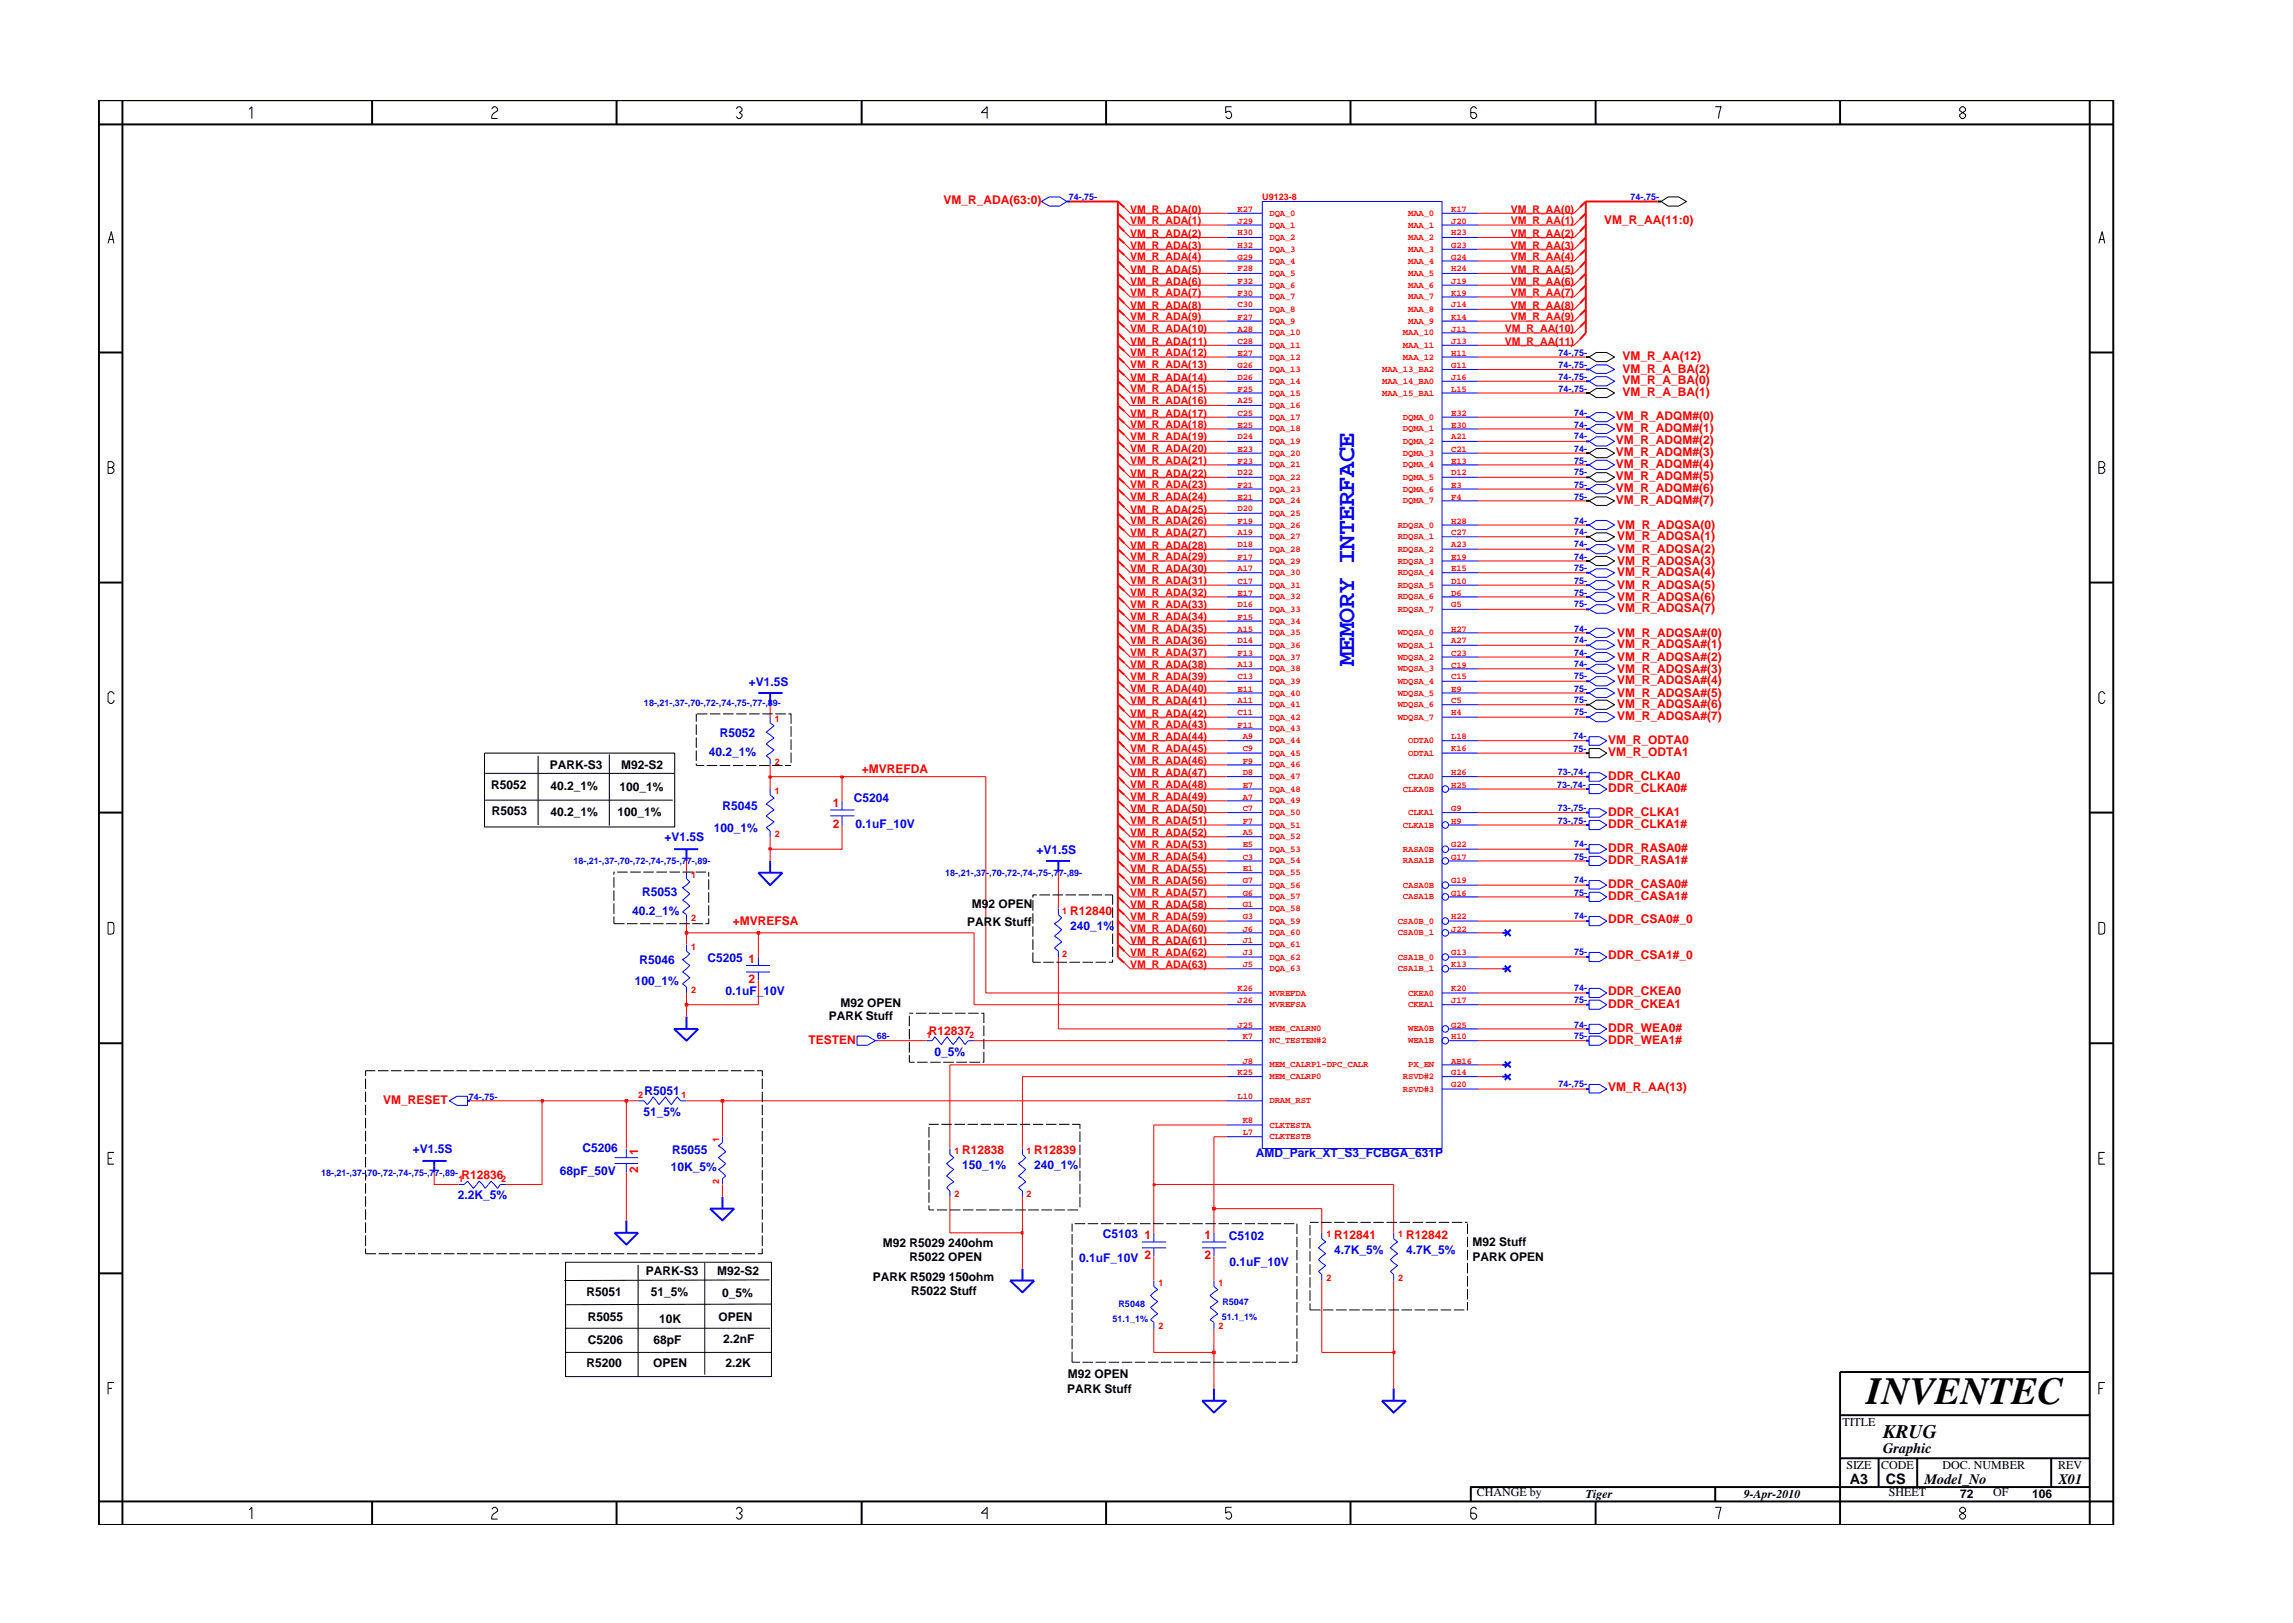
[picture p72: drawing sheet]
<svg xmlns="http://www.w3.org/2000/svg" width="297mm" height="210mm" viewBox="0 0 297 210" stroke-linecap="round" stroke-linejoin="round" font-family="sans-serif">
<defs><g id="words">
<text font-size="5" x="241.8" y="181.9">INVENTEC</text>
<text font-size="3.3" fill="#00f" x="175.4" y="86.3" transform="rotate(-90 175.4 86.3)">MEMORY INTERFACE</text>
<text font-size="2.5" x="244" y="186.3">KRUG</text>
<g font-size="1.9">
<text x="244" y="188.2">Graphic</text>
<text x="239.6" y="192.2">A3</text>
<text x="244.3" y="192.3">CS</text>
<text x="249.3" y="192.2">Model_No</text>
<text x="266.6" y="192.2">X01</text>
</g>
<g font-size="1.6" fill="#f00">
<text x="122.2" y="26.4">VM_R_ADA(63:0)</text>
<text x="207.8" y="29">VM_R_AA(11:0)</text>
<text x="210.2" y="46.7">VM_R_AA(12)</text>
<text x="210.2" y="49.8">VM_R_A_BA(0)</text>
<text x="210.2" y="51.3">VM_R_A_BA(1)</text>
<text x="210.2" y="48.3">VM_R_A_BA(2)</text>
<text x="209.3" y="54.4">VM_R_ADQM#(0)</text>
<text x="209.3" y="56">VM_R_ADQM#(1)</text>
<text x="209.3" y="57.6">VM_R_ADQM#(2)</text>
<text x="209.3" y="59.1">VM_R_ADQM#(3)</text>
<text x="209.3" y="60.6">VM_R_ADQM#(4)</text>
<text x="209.3" y="62.2">VM_R_ADQM#(5)</text>
<text x="209.3" y="63.8">VM_R_ADQM#(6)</text>
<text x="209.3" y="65.3">VM_R_ADQM#(7)</text>
<text x="209.5" y="68.5">VM_R_ADQSA(0)</text>
<text x="209.5" y="70">VM_R_ADQSA(1)</text>
<text x="209.5" y="71.6">VM_R_ADQSA(2)</text>
<text x="209.5" y="73.2">VM_R_ADQSA(3)</text>
<text x="209.5" y="74.7">VM_R_ADQSA(4)</text>
<text x="209.5" y="76.3">VM_R_ADQSA(5)</text>
<text x="209.5" y="77.8">VM_R_ADQSA(6)</text>
<text x="209.5" y="82.5">VM_R_ADQSA#(0)</text>
<text x="209.5" y="84">VM_R_ADQSA#(1)</text>
<text x="209.5" y="79.3">VM_R_ADQSA(7)</text>
<text x="209.5" y="85.6">VM_R_ADQSA#(2)</text>
<text x="209.5" y="87.1">VM_R_ADQSA#(3)</text>
<text x="209.5" y="88.6">VM_R_ADQSA#(4)</text>
<text x="209.5" y="90.3">VM_R_ADQSA#(5)</text>
<text x="209.5" y="91.8">VM_R_ADQSA#(6)</text>
<text x="209.5" y="93.3">VM_R_ADQSA#(7)</text>
<text x="111.6" y="100.1">+MVREFDA</text>
<text x="208.3" y="97.9">VM_R_ODTA1</text>
<text x="208.3" y="96.4">VM_R_ODTA0</text>
<text x="208.3" y="101">DDR_CLKA0</text>
<text x="107.9" y="104.5">1</text>
<text x="107.9" y="107.2">2</text>
<text x="208.3" y="107.3">DDR_CLKA1#</text>
<text x="208.3" y="102.6">DDR_CLKA0#</text>
<text x="208.3" y="105.7">DDR_CLKA1</text>
<text x="208.3" y="111.9">DDR_RASA1#</text>
<text x="208.3" y="110.3">DDR_RASA0#</text>
<text x="94.9" y="119.8">+MVREFSA</text>
<text x="138.6" y="118.5">R12840</text>
<text x="208.3" y="119.6">DDR_CSA0#_0</text>
<text x="208.3" y="116.6">DDR_CASA1#</text>
<text x="208.3" y="115">DDR_CASA0#</text>
<text x="97" y="124.7">1</text>
<text x="208.3" y="124.3">DDR_CSA1#_0</text>
<text x="97" y="127.4">2</text>
<text x="208.3" y="130.6">DDR_CKEA1</text>
<text x="208.3" y="128.9">DDR_CKEA0</text>
<text x="104.7" y="135.2">TESTEN</text>
<text x="120.3" y="134.1">R12837</text>
<text x="208.3" y="133.7">DDR_WEA0#</text>
<text x="208.3" y="135.2">DDR_WEA1#</text>
<text x="49.7" y="143">VM_RESET</text>
<text x="208.3" y="141.4">VM_R_AA(13)</text>
<text x="82.7" y="149.7" transform="rotate(-90 82.7 149.7)">1</text>
<text x="124.7" y="149.5">R12838</text>
<text x="134" y="149.5">R12839</text>
<text x="59.8" y="152.7">R12836</text>
<text x="82.7" y="151.9" transform="rotate(-90 82.7 151.9)">2</text>
<text x="148.3" y="160.5">1</text>
<text x="156.1" y="160.5">1</text>
<text x="172.8" y="160.5">R12841</text>
<text x="182.1" y="160.5">R12842</text>
<text x="148.3" y="163.1">2</text>
<text x="156.1" y="163.1">2</text>
</g>
<g font-size="1.6" fill="#00f">
<text x="97" y="88.8">+V1.5S</text>
<text x="93.2" y="95.4">R5052</text>
<text x="91.8" y="97.9">40.2_1%</text>
<text x="92.5" y="107.7">100_1%</text>
<text x="93.6" y="104.9">R5045</text>
<text x="110.6" y="103.9">C5204</text>
<text x="110.8" y="107.3">0.1uF_10V</text>
<text x="86.1" y="109">+V1.5S</text>
<text x="134.3" y="110.6">+V1.5S</text>
<text x="81.9" y="118.5">40.2_1%</text>
<text x="83.2" y="116">R5053</text>
<text x="82.8" y="124.8">R5046</text>
<text x="91.6" y="124.7">C5205</text>
<text x="138.6" y="120.4">240_1%</text>
<text x="82.2" y="127.6">100_1%</text>
<text x="94" y="128.9">0.1uF_10V</text>
<text x="121.1" y="136.8">0_5%</text>
<text x="83.5" y="141.8">R5051</text>
<text x="53.5" y="149.4">+V1.5S</text>
<text x="75.5" y="149.2">C5206</text>
<text x="83.4" y="144.6">51_5%</text>
<text x="87.1" y="149.5">R5055</text>
<text x="162.7" y="149.9">AMD_Park_XT_S3_FCBGA_631P</text>
<text x="59.3" y="155.4">2.2K_5%</text>
<text x="72.5" y="152.2">68pF_50V</text>
<text x="86.9" y="151.7">10K_5%</text>
<text x="124.7" y="151.5">150_1%</text>
<text x="134" y="151.5">240_1%</text>
<text x="142.9" y="160.4">C5103</text>
<text x="159.2" y="160.6">C5102</text>
<text x="139.8" y="163.5">0.1uF_10V</text>
<text x="159.3" y="164">0.1uF_10V</text>
<text x="172.8" y="162.4">4.7K_5%</text>
<text x="182.1" y="162.4">4.7K_5%</text>
</g>
<g font-size="1.6">
<text x="71.2" y="99.6">PARK-S3</text>
<text x="80.5" y="99.6">M92-S2</text>
<text x="63.6" y="102.3">R5052</text>
<text x="63.7" y="105.6">R5053</text>
<text x="71.3" y="105.7">40.2_1%</text>
<text x="71.3" y="102.4">40.2_1%</text>
<text x="80" y="105.7">100_1%</text>
<text x="80.2" y="102.4">100_1%</text>
<text x="125.3" y="120">PARK Stuff</text>
<text x="125.9" y="117.6">M92 OPEN</text>
<text x="108.9" y="130.5">M92 OPEN</text>
<text x="107.3" y="132.2">PARK Stuff</text>
<text x="114.4" y="161.5">M92 R5029 240ohm</text>
<text x="190.8" y="161.4">M92 Stuff</text>
<text x="76" y="167.9">R5051</text>
<text x="83.7" y="165.2">PARK-S3</text>
<text x="84.3" y="167.9">51_5%</text>
<text x="92.9" y="165.2">M92-S2</text>
<text x="113.1" y="165.9">PARK R5029 150ohm</text>
<text x="117.8" y="163.3">R5022 OPEN</text>
<text x="118" y="167.7">R5022 Stuff</text>
<text x="190.7" y="163.4">PARK OPEN</text>
<text x="76.1" y="171.1">R5055</text>
<text x="85.4" y="171.4">10K</text>
<text x="93.1" y="171.2">OPEN</text>
<text x="93.5" y="168.1">0_5%</text>
<text x="93.7" y="174">2.2nF</text>
<text x="76" y="177.1">R5200</text>
<text x="76.1" y="174.2">C5206</text>
<text x="84.6" y="177">OPEN</text>
<text x="84.7" y="174.2">68pF</text>
<text x="94" y="177">2.2K</text>
<text x="138.3" y="178.5">M92 OPEN</text>
<text x="138.3" y="180.4">PARK Stuff</text>
<text x="238.7" y="184.8">TITLE</text>
<text x="239.2" y="190.4">SIZE</text>
<text x="243.7" y="190.4">CODE</text>
<text x="251.7" y="190.4">DOC. NUMBER</text>
<text x="266.6" y="190.4">REV</text>
<text x="191.3" y="193.8">CHANGE by</text>
<text x="205.4" y="194.1">Tiger</text>
<text x="225.9" y="194.1">9-Apr-2010</text>
<text x="244.7" y="193.8">SHEET</text>
<text x="253.9" y="194.1">72</text>
<text x="258.2" y="193.8">OF</text>
<text x="263.3" y="194.1">106</text>
</g>
<g font-size="1.4" fill="#f00">
<text x="146.4" y="27.5">VM_R_ADA(0)</text>
<text x="146.4" y="29.1">VM_R_ADA(1)</text>
<text x="195.7" y="27.5">VM_R_AA(0)</text>
<text x="195.7" y="29.1">VM_R_AA(1)</text>
<text x="146.4" y="30.7">VM_R_ADA(2)</text>
<text x="146.4" y="32.2">VM_R_ADA(3)</text>
<text x="146.4" y="33.7">VM_R_ADA(4)</text>
<text x="146.4" y="35.3">VM_R_ADA(5)</text>
<text x="195.7" y="30.7">VM_R_AA(2)</text>
<text x="195.7" y="32.2">VM_R_AA(3)</text>
<text x="195.7" y="33.7">VM_R_AA(4)</text>
<text x="195.7" y="35.3">VM_R_AA(5)</text>
<text x="146.4" y="36.9">VM_R_ADA(6)</text>
<text x="146.4" y="38.4">VM_R_ADA(7)</text>
<text x="146.4" y="40">VM_R_ADA(8)</text>
<text x="146.4" y="41.5">VM_R_ADA(9)</text>
<text x="195.7" y="36.9">VM_R_AA(6)</text>
<text x="195.7" y="38.4">VM_R_AA(7)</text>
<text x="195.7" y="40">VM_R_AA(8)</text>
<text x="195.7" y="41.5">VM_R_AA(9)</text>
<text x="146.4" y="47.7">VM_R_ADA(13)</text>
<text x="146.4" y="43">VM_R_ADA(10)</text>
<text x="146.4" y="44.6">VM_R_ADA(11)</text>
<text x="146.4" y="46.2">VM_R_ADA(12)</text>
<text x="194.9" y="43">VM_R_AA(10)</text>
<text x="194.9" y="44.6">VM_R_AA(11)</text>
<text x="146.4" y="49.3">VM_R_ADA(14)</text>
<text x="146.4" y="50.8">VM_R_ADA(15)</text>
<text x="146.4" y="52.4">VM_R_ADA(16)</text>
<text x="146.4" y="54">VM_R_ADA(17)</text>
<text x="146.4" y="55.5">VM_R_ADA(18)</text>
<text x="146.4" y="57">VM_R_ADA(19)</text>
<text x="146.4" y="58.6">VM_R_ADA(20)</text>
<text x="146.4" y="63.3">VM_R_ADA(23)</text>
<text x="146.4" y="64.8">VM_R_ADA(24)</text>
<text x="146.4" y="60.1">VM_R_ADA(21)</text>
<text x="146.4" y="61.8">VM_R_ADA(22)</text>
<text x="146.4" y="66.4">VM_R_ADA(25)</text>
<text x="146.4" y="67.9">VM_R_ADA(26)</text>
<text x="146.4" y="69.5">VM_R_ADA(27)</text>
<text x="146.4" y="71.1">VM_R_ADA(28)</text>
<text x="146.4" y="72.6">VM_R_ADA(29)</text>
<text x="146.4" y="74.1">VM_R_ADA(30)</text>
<text x="146.4" y="75.7">VM_R_ADA(31)</text>
<text x="146.4" y="77.2">VM_R_ADA(32)</text>
<text x="146.4" y="78.8">VM_R_ADA(33)</text>
<text x="146.4" y="80.4">VM_R_ADA(34)</text>
<text x="146.4" y="81.9">VM_R_ADA(35)</text>
<text x="146.4" y="83.4">VM_R_ADA(36)</text>
<text x="146.4" y="85">VM_R_ADA(37)</text>
<text x="146.4" y="86.6">VM_R_ADA(38)</text>
<text x="146.4" y="88.1">VM_R_ADA(39)</text>
<text x="146.4" y="89.7">VM_R_ADA(40)</text>
<text x="146.4" y="95.9">VM_R_ADA(44)</text>
<text x="146.4" y="91.2">VM_R_ADA(41)</text>
<text x="146.4" y="92.8">VM_R_ADA(42)</text>
<text x="146.4" y="94.3">VM_R_ADA(43)</text>
<text x="146.4" y="97.5">VM_R_ADA(45)</text>
<text x="146.4" y="99">VM_R_ADA(46)</text>
<text x="146.4" y="100.5">VM_R_ADA(47)</text>
<text x="146.4" y="102.1">VM_R_ADA(48)</text>
<text x="146.4" y="105.2">VM_R_ADA(50)</text>
<text x="146.4" y="106.8">VM_R_ADA(51)</text>
<text x="146.4" y="103.7">VM_R_ADA(49)</text>
<text x="146.4" y="109.8">VM_R_ADA(53)</text>
<text x="146.4" y="111.4">VM_R_ADA(54)</text>
<text x="146.4" y="108.3">VM_R_ADA(52)</text>
<text x="146.4" y="113">VM_R_ADA(55)</text>
<text x="146.4" y="114.5">VM_R_ADA(56)</text>
<text x="146.4" y="116.1">VM_R_ADA(57)</text>
<text x="146.4" y="119.2">VM_R_ADA(59)</text>
<text x="146.4" y="117.6">VM_R_ADA(58)</text>
<text x="146.4" y="120.8">VM_R_ADA(60)</text>
<text x="146.4" y="122.3">VM_R_ADA(61)</text>
<text x="146.4" y="123.9">VM_R_ADA(62)</text>
<text x="146.4" y="125.4">VM_R_ADA(63)</text>
</g>
<g font-size="1.2" fill="#00f">
<text x="138.5" y="25.9">74-,75-</text>
<text x="211.2" y="25.9">74-,75-</text>
<text x="201.9" y="46.1">74-,75-</text>
<text x="201.9" y="47.6">74-,75-</text>
<text x="201.9" y="50.7">74-,75-</text>
<text x="201.9" y="49.2">74-,75-</text>
<text x="203.9" y="53.9">74-</text>
<text x="203.9" y="56.9">74-</text>
<text x="203.9" y="55.4">74-</text>
<text x="203.9" y="58.5">74-</text>
<text x="203.9" y="60.1">75-</text>
<text x="203.9" y="63.2">75-</text>
<text x="203.9" y="61.6">75-</text>
<text x="203.9" y="64.7">75-</text>
<text x="203.9" y="67.8">74-</text>
<text x="203.9" y="70.9">74-</text>
<text x="203.9" y="69.4">74-</text>
<text x="203.9" y="72.5">74-</text>
<text x="203.9" y="75.6">75-</text>
<text x="203.9" y="74">75-</text>
<text x="203.9" y="77.2">75-</text>
<text x="203.9" y="81.8">74-</text>
<text x="203.9" y="78.7">75-</text>
<text x="203.9" y="83.3">74-</text>
<text x="203.9" y="84.9">74-</text>
<text x="203.9" y="88">75-</text>
<text x="203.9" y="86.5">74-</text>
<text x="203.9" y="89.6">75-</text>
<text x="83.4" y="91.5">18-,21-,37-,70-,72-,74-,75-,77-,89-</text>
<text x="203.8" y="95.8">74-</text>
<text x="203.9" y="91.1">75-</text>
<text x="203.9" y="92.7">75-</text>
<text x="201.8" y="100.4">73-,74-</text>
<text x="203.8" y="97.4">75-</text>
<text x="201.7" y="102.1">73-,74-</text>
<text x="201.8" y="105.1">73-,75-</text>
<text x="201.8" y="106.7">73-,75-</text>
<text x="74.3" y="112">18-,21-,37-,70-,72-,74-,75-,77-,89-</text>
<text x="122.5" y="113.5">18-,21-,37-,70-,72-,74-,75-,77-,89-</text>
<text x="203.9" y="111.4">75-</text>
<text x="203.9" y="109.8">74-</text>
<text x="203.9" y="114.4">74-</text>
<text x="203.9" y="119.1">74-</text>
<text x="203.9" y="116">75-</text>
<text x="203.9" y="123.7">75-</text>
<text x="203.9" y="130">75-</text>
<text x="203.9" y="128.4">74-</text>
<text x="113.6" y="134.6">68-</text>
<text x="203.9" y="134.6">75-</text>
<text x="203.9" y="133.1">74-</text>
<text x="60.7" y="142.4">74-,75-</text>
<text x="201.9" y="140.8">74-,75-</text>
<text x="41.6" y="152.3">18-,21-,37-,70-,72-,74-,75-,77-,89-</text>
<text x="144.1" y="171.2">51.1_1%</text>
<text x="144.9" y="169.3">R5048</text>
<text x="158.3" y="171">51.1_1%</text>
<text x="158.4" y="169.1">R5047</text>
</g>
<g font-size="1.2" fill="#f00">
<text x="160.3" y="27.5">K27</text>
<text x="160.3" y="29">J29</text>
<text x="163.5" y="25.9">U9123-8</text>
<text x="164.5" y="28">DQA_0</text>
<text x="164.5" y="29.5">DQA_1</text>
<text x="182.4" y="28">MAA_0</text>
<text x="182.4" y="29.5">MAA_1</text>
<text x="188" y="27.5">K17</text>
<text x="188" y="29">J20</text>
<text x="160.3" y="35.2">F28</text>
<text x="160.3" y="33.6">G29</text>
<text x="160.3" y="32.1">H32</text>
<text x="160.3" y="30.5">H30</text>
<text x="164.5" y="35.7">DQA_5</text>
<text x="164.5" y="34.1">DQA_4</text>
<text x="164.5" y="32.6">DQA_3</text>
<text x="164.5" y="31.1">DQA_2</text>
<text x="182.4" y="31.1">MAA_2</text>
<text x="182.4" y="32.6">MAA_3</text>
<text x="182.4" y="34.1">MAA_4</text>
<text x="182.4" y="35.7">MAA_5</text>
<text x="188" y="30.5">H23</text>
<text x="188" y="32.1">G23</text>
<text x="188" y="33.6">G24</text>
<text x="188" y="35.2">H24</text>
<text x="160.3" y="36.8">F32</text>
<text x="160.3" y="38.3">F30</text>
<text x="160.3" y="39.8">C30</text>
<text x="160.3" y="41.4">F27</text>
<text x="164.5" y="37.3">DQA_6</text>
<text x="164.5" y="38.8">DQA_7</text>
<text x="164.5" y="40.4">DQA_8</text>
<text x="164.5" y="41.9">DQA_9</text>
<text x="182.4" y="37.3">MAA_6</text>
<text x="182.4" y="38.8">MAA_7</text>
<text x="182.4" y="40.4">MAA_8</text>
<text x="182.4" y="41.9">MAA_9</text>
<text x="188" y="36.8">J19</text>
<text x="188" y="38.3">K19</text>
<text x="188" y="39.8">J14</text>
<text x="188" y="41.4">K14</text>
<text x="160.3" y="43">A28</text>
<text x="160.3" y="44.6">C28</text>
<text x="160.3" y="46.1">E27</text>
<text x="160.3" y="47.6">G26</text>
<text x="164.5" y="43.5">DQA_10</text>
<text x="164.5" y="45.1">DQA_11</text>
<text x="164.5" y="46.6">DQA_12</text>
<text x="181.7" y="43.5">MAA_10</text>
<text x="181.7" y="45.1">MAA_11</text>
<text x="181.7" y="46.6">MAA_12</text>
<text x="188" y="43">J11</text>
<text x="188" y="44.6">J13</text>
<text x="188" y="46.1">H11</text>
<text x="188" y="47.6">G11</text>
<text x="160.3" y="49.2">D26</text>
<text x="160.3" y="50.7">F25</text>
<text x="160.3" y="52.3">A25</text>
<text x="160.3" y="53.9">C25</text>
<text x="164.5" y="48.2">DQA_13</text>
<text x="164.5" y="49.7">DQA_14</text>
<text x="164.5" y="51.2">DQA_15</text>
<text x="164.5" y="52.9">DQA_16</text>
<text x="179.1" y="48.2">MAA_13_BA2</text>
<text x="179.1" y="49.7">MAA_14_BA0</text>
<text x="179.1" y="51.2">MAA_15_BA1</text>
<text x="188" y="53.9">E32</text>
<text x="188" y="49.2">J16</text>
<text x="188" y="50.7">L15</text>
<text x="160.3" y="55.4">E25</text>
<text x="160.3" y="56.9">D24</text>
<text x="160.3" y="58.5">E23</text>
<text x="164.5" y="55.9">DQA_18</text>
<text x="164.5" y="57.5">DQA_19</text>
<text x="164.5" y="59">DQA_20</text>
<text x="164.5" y="54.4">DQA_17</text>
<text x="181.7" y="54.4">DQMA_0</text>
<text x="181.7" y="55.9">DQMA_1</text>
<text x="181.7" y="57.5">DQMA_2</text>
<text x="181.7" y="59">DQMA_3</text>
<text x="188" y="55.4">E30</text>
<text x="188" y="56.9">A21</text>
<text x="188" y="58.5">C21</text>
<text x="160.3" y="60.1">F23</text>
<text x="160.3" y="61.6">D22</text>
<text x="160.3" y="63.2">F21</text>
<text x="160.3" y="64.7">E21</text>
<text x="164.5" y="60.6">DQA_21</text>
<text x="164.5" y="62.2">DQA_22</text>
<text x="164.5" y="63.7">DQA_23</text>
<text x="164.5" y="65.2">DQA_24</text>
<text x="181.7" y="60.6">DQMA_4</text>
<text x="181.7" y="62.2">DQMA_5</text>
<text x="181.7" y="63.7">DQMA_6</text>
<text x="181.7" y="65.2">DQMA_7</text>
<text x="188" y="60.1">E13</text>
<text x="188" y="61.6">D12</text>
<text x="188" y="63.2">E3</text>
<text x="188" y="64.7">F4</text>
<text x="160.3" y="70.9">D18</text>
<text x="160.3" y="66.2">D20</text>
<text x="160.3" y="67.8">F19</text>
<text x="160.3" y="69.4">A19</text>
<text x="164.5" y="71.5">DQA_28</text>
<text x="164.5" y="66.8">DQA_25</text>
<text x="164.5" y="68.3">DQA_26</text>
<text x="164.5" y="69.9">DQA_27</text>
<text x="181.1" y="68.3">RDQSA_0</text>
<text x="181.1" y="69.9">RDQSA_1</text>
<text x="181.1" y="71.5">RDQSA_2</text>
<text x="188" y="67.8">H28</text>
<text x="188" y="69.4">C27</text>
<text x="188" y="70.9">A23</text>
<text x="160.3" y="72.5">F17</text>
<text x="160.3" y="74">A17</text>
<text x="160.3" y="75.6">C17</text>
<text x="160.3" y="77.2">E17</text>
<text x="164.5" y="73">DQA_29</text>
<text x="164.5" y="74.5">DQA_30</text>
<text x="164.5" y="76.1">DQA_31</text>
<text x="164.5" y="77.7">DQA_32</text>
<text x="181.1" y="77.7">RDQSA_6</text>
<text x="181.1" y="73">RDQSA_3</text>
<text x="181.1" y="74.5">RDQSA_4</text>
<text x="181.1" y="76.1">RDQSA_5</text>
<text x="188" y="77.2">D6</text>
<text x="188" y="72.5">E19</text>
<text x="188" y="74">E15</text>
<text x="188" y="75.6">D10</text>
<text x="160.3" y="78.7">D16</text>
<text x="160.3" y="80.3">F15</text>
<text x="160.3" y="81.8">A15</text>
<text x="160.3" y="83.3">D14</text>
<text x="164.5" y="79.3">DQA_33</text>
<text x="164.5" y="80.8">DQA_34</text>
<text x="164.5" y="82.3">DQA_35</text>
<text x="164.5" y="83.9">DQA_36</text>
<text x="181.1" y="79.3">RDQSA_7</text>
<text x="181.1" y="82.3">WDQSA_0</text>
<text x="181.1" y="83.9">WDQSA_1</text>
<text x="188" y="78.7">G5</text>
<text x="188" y="81.8">H27</text>
<text x="188" y="83.3">A27</text>
<text x="160.3" y="86.5">A13</text>
<text x="160.3" y="88">C13</text>
<text x="160.3" y="89.6">E11</text>
<text x="160.3" y="84.9">F13</text>
<text x="164.5" y="85.4">DQA_37</text>
<text x="164.5" y="87">DQA_38</text>
<text x="164.5" y="88.6">DQA_39</text>
<text x="181.1" y="85.4">WDQSA_2</text>
<text x="181.1" y="87">WDQSA_3</text>
<text x="181.1" y="88.6">WDQSA_4</text>
<text x="188" y="84.9">C23</text>
<text x="188" y="86.5">C19</text>
<text x="188" y="88">C15</text>
<text x="188" y="89.6">E9</text>
<text x="100.4" y="93.5">1</text>
<text x="160.3" y="91.1">A11</text>
<text x="160.3" y="92.7">C11</text>
<text x="160.3" y="94.3">F11</text>
<text x="161" y="95.8">A9</text>
<text x="164.5" y="90.1">DQA_40</text>
<text x="164.5" y="91.6">DQA_41</text>
<text x="164.5" y="93.2">DQA_42</text>
<text x="164.5" y="94.8">DQA_43</text>
<text x="181.1" y="93.2">WDQSA_7</text>
<text x="181.1" y="90.1">WDQSA_5</text>
<text x="181.1" y="91.6">WDQSA_6</text>
<text x="188" y="95.8">L18</text>
<text x="188" y="92.7">H4</text>
<text x="188" y="91.1">C5</text>
<text x="100.4" y="99.1">2</text>
<text x="161" y="100.4">D8</text>
<text x="161" y="97.3">C9</text>
<text x="161" y="98.9">F9</text>
<text x="164.5" y="100.9">DQA_47</text>
<text x="164.5" y="96.3">DQA_44</text>
<text x="164.5" y="97.9">DQA_45</text>
<text x="164.5" y="99.4">DQA_46</text>
<text x="182.4" y="100.9">CLKA0</text>
<text x="182.4" y="96.3">ODTA0</text>
<text x="182.4" y="97.9">ODTA1</text>
<text x="188" y="100.4">H26</text>
<text x="188" y="97.3">K16</text>
<text x="100.4" y="102.9">1</text>
<text x="161" y="102.1">E7</text>
<text x="161" y="103.6">A7</text>
<text x="161" y="105.1">C7</text>
<text x="161" y="106.7">F7</text>
<text x="164.5" y="102.5">DQA_48</text>
<text x="164.5" y="104.1">DQA_49</text>
<text x="164.5" y="105.6">DQA_50</text>
<text x="164.5" y="107.2">DQA_51</text>
<text x="181.7" y="102.5">CLKA0B</text>
<text x="181.7" y="107.2">CLKA1B</text>
<text x="182.4" y="105.6">CLKA1</text>
<text x="188" y="102.1">H25</text>
<text x="188" y="105.1">G9</text>
<text x="188" y="106.7">H9</text>
<text x="89.5" y="113.7">1</text>
<text x="100.4" y="108.4">2</text>
<text x="161" y="108.2">A5</text>
<text x="161" y="109.8">E5</text>
<text x="161" y="111.4">C3</text>
<text x="161" y="112.9">E1</text>
<text x="164.5" y="108.7">DQA_52</text>
<text x="164.5" y="110.3">DQA_53</text>
<text x="164.5" y="111.9">DQA_54</text>
<text x="164.5" y="113.4">DQA_55</text>
<text x="181.7" y="110.3">RASA0B</text>
<text x="181.7" y="111.9">RASA1B</text>
<text x="188" y="109.8">G22</text>
<text x="188" y="111.4">G17</text>
<text x="89.5" y="119.3">2</text>
<text x="137.6" y="118.4">1</text>
<text x="161" y="116">G6</text>
<text x="161" y="117.5">G1</text>
<text x="161" y="119.1">G3</text>
<text x="161" y="114.4">G7</text>
<text x="164.5" y="116.5">DQA_57</text>
<text x="164.5" y="118">DQA_58</text>
<text x="164.5" y="119.7">DQA_59</text>
<text x="164.5" y="115">DQA_56</text>
<text x="181.1" y="119.7">CSA0B_0</text>
<text x="181.7" y="115">CASA0B</text>
<text x="181.7" y="116.5">CASA1B</text>
<text x="188" y="119.1">H22</text>
<text x="188" y="114.4">G19</text>
<text x="188" y="116">G16</text>
<text x="89.5" y="123">1</text>
<text x="137.6" y="124">2</text>
<text x="161" y="120.7">J6</text>
<text x="161" y="122.2">J1</text>
<text x="161" y="123.7">J3</text>
<text x="161" y="125.3">J5</text>
<text x="164.5" y="121.2">DQA_60</text>
<text x="164.5" y="122.7">DQA_61</text>
<text x="164.5" y="124.3">DQA_62</text>
<text x="164.5" y="125.8">DQA_63</text>
<text x="181.1" y="121.2">CSA0B_1</text>
<text x="181.1" y="124.3">CSA1B_0</text>
<text x="181.1" y="125.8">CSA1B_1</text>
<text x="188" y="120.7">J22</text>
<text x="188" y="123.7">G13</text>
<text x="188" y="125.3">K13</text>
<text x="89.5" y="128.6">2</text>
<text x="160.3" y="128.4">K26</text>
<text x="160.3" y="130">J26</text>
<text x="164.5" y="129">MVREFDA</text>
<text x="164.5" y="130.5">MVREFSA</text>
<text x="182.4" y="130.5">CKEA1</text>
<text x="182.4" y="129">CKEA0</text>
<text x="188" y="130">J17</text>
<text x="188" y="128.4">K20</text>
<text x="120" y="134.5">1</text>
<text x="125.5" y="134.5">2</text>
<text x="160.3" y="133.1">J25</text>
<text x="161" y="137.8">J8</text>
<text x="161" y="134.6">K7</text>
<text x="164.5" y="133.6">MEM_CALRN0</text>
<text x="164.5" y="135.1">NC_TESTEN#2</text>
<text x="182.4" y="133.6">WEA0B</text>
<text x="182.4" y="135.1">WEA1B</text>
<text x="188" y="133.1">G25</text>
<text x="188" y="134.6">H10</text>
<text x="188" y="137.8">AB16</text>
<text x="82.7" y="142.2">2</text>
<text x="88.3" y="142.2">1</text>
<text x="160.3" y="142.4">L10</text>
<text x="160.3" y="139.3">K25</text>
<text x="164.5" y="142.9">DRAM_RST</text>
<text x="164.5" y="139.8">MEM_CALRP0</text>
<text x="164.5" y="138.3">MEM_CALRP1-DPC_CALR</text>
<text x="181.7" y="139.8">RSVD#2</text>
<text x="181.7" y="141.4">RSVD#3</text>
<text x="182.4" y="138.3">PX_EN</text>
<text x="188" y="139.3">G14</text>
<text x="188" y="140.8">G20</text>
<text x="93.2" y="147.9" transform="rotate(-90 93.2 147.9)">1</text>
<text x="123.6" y="149.5">1</text>
<text x="133" y="149.5">1</text>
<text x="161" y="145.5">K8</text>
<text x="161" y="147.1">L7</text>
<text x="164.5" y="146.1">CLKTESTA</text>
<text x="164.5" y="147.6">CLKTESTB</text>
<text x="59.4" y="153.1">1</text>
<text x="64.9" y="153.1">2</text>
<text x="93.2" y="153.4" transform="rotate(-90 93.2 153.4)">2</text>
<text x="123.6" y="155.1">2</text>
<text x="133" y="155.1">2</text>
<text x="171.8" y="160.3">1</text>
<text x="181.1" y="160.3">1</text>
<text x="150.1" y="166.6">1</text>
<text x="157.8" y="166.6">1</text>
<text x="171.8" y="165.9">2</text>
<text x="181.1" y="165.9">2</text>
<text x="150.1" y="172.2">2</text>
<text x="157.8" y="172.2">2</text>
</g>
</g></defs>
<g fill="none" stroke="#f00" stroke-width=".13">
<path d="M145.7 28.4l.7 .8M145.7 31.5l.7 .8M145.7 34.7l.7 .7M145.7 37.7l.7 .8M145.7 26.9l.7 .7M145.7 30l.7 .8M145.7 33l.7 .8M145.7 36.2l.7 .7M145.7 39.3l.7 .8M204.7 26.9l-.8 .7M204.7 30l-.8 .8M204.7 33l-.8 .8"/>
<path d="M204.7 36.2l-.8 .7M204.7 39.3l-.8 .8M204.7 28.4l-.8 .8M204.7 31.5l-.8 .8M204.7 34.7l-.8 .7M204.7 37.7l-.8 .8M145.7 40.8l.7 .8M145.7 44l.7 .7M145.7 47l.7 .9M145.7 50.2l.7 .7M145.7 53.3l.7 .7M145.7 56.3l.7 .9"/>
<path d="M145.7 59.5l.7 .7M145.7 42.4l.7 .7M145.7 45.5l.7 .8M145.7 48.6l.7 .8M145.7 51.7l.7 .8M145.7 54.8l.7 .8M145.7 57.9l.7 .8M204.7 42.4l-.8 .7M204.7 40.8l-.8 .8M204.7 44l-.8 .7M145.7 78.1l.7 .8M145.7 62.6l.7 .8"/>
<path d="M145.7 65.7l.7 .8M145.7 68.8l.7 .7M145.7 71.9l.7 .8M145.7 75l.7 .8M145.7 61.1l.7 .7M145.7 64.1l.7 .8M145.7 67.3l.7 .7M145.7 70.4l.7 .7M145.7 73.4l.7 .8M145.7 76.6l.7 .7M145.7 79.7l.7 .8M145.7 93.7l.7 .7"/>
<path d="M145.7 96.8l.7 .8M145.7 99.9l.7 .7M145.7 81.2l.7 .8M145.7 84.4l.7 .7M145.7 87.4l.7 .9M145.7 90.5l.7 .8M145.7 82.7l.7 .9M145.7 85.9l.7 .7M145.7 89l.7 .8M145.7 92.1l.7 .8M145.7 95.2l.7 .8M145.7 98.3l.7 .8"/>
<path d="M145.7 103l.7 .7M145.7 106.1l.7 .8M145.7 117l.7 .7M145.7 109.2l.7 .8M145.7 112.3l.7 .8M145.7 115.4l.7 .8M145.7 101.5l.7 .7M145.7 104.5l.7 .8M145.7 118.5l.7 .8M145.7 107.6l.7 .8M145.7 110.8l.7 .7M145.7 113.8l.7 .9"/>
<path d="M145.7 120.1l.7 .7M145.7 121.6l.7 .8M145.7 123.2l.7 .8M145.7 124.7l.7 .8M149.5 172.2v3h7.8v4.7M180.5 175.2v4.7"/>
</g>
<g fill="none" stroke="#f00" stroke-width=".25">
<path d="M144.8 27.6l.9 .8M144.8 30.8l.9 .7M144.8 33.8l.9 .9M144.8 36.9l.9 .8M144.8 26.1l.9 .8M144.8 29.2l.9 .8M144.8 32.3l.9 .7M144.8 35.4l.9 .8M144.8 38.5l.9 .8M205.4 26.1l-.7 .8M205.4 29.2l-.7 .8M205.4 32.3l-.7 .7"/>
<path d="M205.4 35.4l-.7 .8M205.4 38.5l-.7 .8M205.4 27.6l-.7 .8M205.4 30.8l-.7 .7M205.4 33.8l-.7 .9M205.4 36.9l-.7 .8M144.8 40.1l.9 .7M144.8 43.1l.9 .9M144.8 46.3l.9 .7M144.8 49.4l.9 .8M144.8 52.5l.9 .8M144.8 55.6l.9 .7"/>
<path d="M144.8 58.7l.9 .8M144.8 41.6l.9 .8M144.8 44.7l.9 .8M144.8 47.9l.9 .7M144.8 50.9l.9 .8M144.8 54l.9 .8M144.8 57.2l.9 .7M205.4 41.6l-.7 .8M205.4 40.1l-.7 .7M205.4 43.1l-.7 .9M144.8 77.3l.9 .8M144.8 61.8l.9 .8"/>
<path d="M144.8 64.9l.9 .8M144.8 68l.9 .8M144.8 71.1l.9 .8M144.8 74.2l.9 .8M144.8 60.2l.9 .9M144.8 63.4l.9 .7M144.8 66.5l.9 .8M144.8 69.5l.9 .9M144.8 72.7l.9 .7M144.8 75.8l.9 .8M144.8 78.9l.9 .8M144.8 92.9l.9 .8"/>
<path d="M144.8 96l.9 .8M144.8 99.1l.9 .8M144.8 80.5l.9 .7M144.8 83.6l.9 .8M144.8 86.6l.9 .8M144.8 89.8l.9 .7M144.8 82l.9 .7M144.8 85.1l.9 .8M144.8 88.3l.9 .7M144.8 91.3l.9 .8M144.8 94.4l.9 .8M144.8 97.6l.9 .7"/>
<path d="M144.8 102.2l.9 .8M144.8 105.3l.9 .8M144.8 119.3l.9 .8M144.8 116.2l.9 .8M144.8 108.4l.9 .8M144.8 111.5l.9 .8M144.8 114.7l.9 .7M144.8 100.6l.9 .9M144.8 103.7l.9 .8M144.8 117.7l.9 .8M144.8 106.9l.9 .7M144.8 110l.9 .8"/>
<path d="M144.8 113.1l.9 .7M144.8 120.8l.9 .8M144.8 122.4l.9 .8M144.8 124l.9 .7"/>
</g>
<path d="M214.7 26.1h.5M205.4 58.7h.5M205.4 50.9h.5M205.4 46.3h.5M205.4 61.8h.5M205.4 64.9h.5M205.4 69.5h.5M205.4 72.7h.5M205.4 91.3h.5M205.4 97.6h.5" fill="none" stroke="#000" stroke-width=".25"/>
<path d="M215.2 26.1l.9-.6h1.4l1 .6-1 .6h-1.4zM205.9 58.7l.9-.6h1.3l1.1 .6-1.1 .6h-1.3zM205.9 50.9l.9-.6h1.3l1.1 .6-1.1 .6h-1.3zM205.9 46.3l.9-.6h1.3l1.1 .6-1.1 .5h-1.3zM205.9 61.8l.9-.6h1.3l1.1 .6-1.1 .6h-1.3zM205.9 64.9l.9-.5h1.3l1.1 .5-1.1 .6h-1.3zM205.9 69.5l.9-.5h1.3l1.1 .5-1.1 .6h-1.3zM205.9 72.7l.9-.6h1.3l1.1 .6-1.1 .6h-1.3zM205.9 91.3l.9-.6h1.3l1.1 .6-1.1 .6h-1.3zM205.9 97h1.3l.9 .6-.9 .6h-1.3z" fill="none" stroke="#000" stroke-width=".13"/>
<g fill="none" stroke="#00f" stroke-width=".13">
<path d="M134.9 26.1l1-.6h1.4l.9 .6-.9 .6h-1.4zM158.9 27.6h4.6M158.9 29.2h4.6M158.9 30.8h4.6M158.9 32.3h4.6M158.9 33.8h4.6M158.9 35.4h4.6M158.9 36.9h4.6M158.9 38.5h4.6M163.5 26.1h23.3v122.7h-23.3zM186.8 27.6h4.7M186.8 29.2h4.7"/>
<path d="M186.8 30.8h4.7M186.8 32.3h4.7M186.8 33.8h4.7M186.8 35.4h4.7M186.8 36.9h4.7M186.8 38.5h4.7M158.9 43.1h4.6M158.9 44.7h4.6M158.9 46.3h4.6M158.9 47.9h4.6M158.9 49.4h4.6M158.9 50.9h4.6"/>
<path d="M158.9 52.5h4.6M158.9 54h4.6M158.9 55.6h4.6M158.9 57.2h4.6M158.9 58.7h4.6M158.9 40.1h4.6M158.9 41.6h4.6M186.8 43.1h4.7M186.8 44.7h4.7M186.8 46.3h4.7M186.8 47.9h4.7M186.8 49.4h4.7"/>
<path d="M186.8 50.9h4.7M186.8 54h4.7M186.8 55.6h4.7M186.8 57.2h4.7M186.8 58.7h4.7M186.8 40.1h4.7M186.8 41.6h4.7M205.9 55.6l.9-.6h1.3l1.1 .6-1.1 .6h-1.3zM205.9 54l.9-.5h1.3l1.1 .5-1.1 .6h-1.3zM205.9 57.2l.9-.6h1.3l1.1 .6-1.1 .6h-1.3zM205.9 49.4l.9-.6h1.3l1.1 .6-1.1 .6h-1.3zM205.9 47.9l.9-.6h1.3l1.1 .6-1.1 .5h-1.3z"/>
<path d="M158.9 60.2h4.6M158.9 61.8h4.6M158.9 63.4h4.6M158.9 64.9h4.6M158.9 66.5h4.6M158.9 68h4.6M158.9 69.5h4.6M158.9 71.1h4.6M158.9 72.7h4.6M158.9 74.2h4.6M158.9 75.8h4.6M158.9 77.3h4.6"/>
<path d="M158.9 78.9h4.6M186.8 60.2h4.7M186.8 61.8h4.7M186.8 63.4h4.7M186.8 64.9h4.7M186.8 68h4.7M186.8 69.5h4.7M186.8 71.1h4.7M186.8 72.7h4.7M186.8 74.2h4.7M186.8 75.8h4.7M186.8 77.3h4.7"/>
<path d="M186.8 78.9h4.7M205.9 75.8l.9-.6h1.3l1.1 .6-1.1 .6h-1.3zM205.9 78.9l.9-.6h1.3l1.1 .6-1.1 .5h-1.3zM205.9 60.2l.9-.6h1.3l1.1 .6-1.1 .6h-1.3zM205.9 63.4l.9-.6h1.3l1.1 .6-1.1 .6h-1.3zM205.9 68l.9-.6h1.3l1.1 .6-1.1 .6h-1.3zM205.9 71.1l.9-.5h1.3l1.1 .5-1.1 .6h-1.3zM205.9 74.2l.9-.5h1.3l1.1 .5-1.1 .6h-1.3zM205.9 77.3l.9-.6h1.3l1.1 .6-1.1 .6h-1.3zM99.8 92.9v.8l.5 .3-1 .9 1 .7-1 .8 1 .7-1 .8 .5 .4v.8M158.9 80.5h4.6M158.9 82h4.6"/>
<path d="M158.9 83.6h4.6M158.9 85.1h4.6M158.9 86.6h4.6M158.9 88.3h4.6M158.9 89.8h4.6M158.9 91.3h4.6M158.9 92.9h4.6M158.9 94.4h4.6M158.9 96h4.6M158.9 97.6h4.6M158.9 99.1h4.6M186.8 82h4.7"/>
<path d="M186.8 83.6h4.7M186.8 85.1h4.7M186.8 86.6h4.7M186.8 88.3h4.7M186.8 89.8h4.7M186.8 91.3h4.7M186.8 92.9h4.7M186.8 96h4.7M186.8 97.6h4.7M205.9 82l.9-.6h1.3l1.1 .6-1.1 .6h-1.3zM205.9 85.1l.9-.6h1.3l1.1 .6-1.1 .6h-1.3zM205.9 88.3l.9-.6h1.3l1.1 .6-1.1 .5h-1.3z"/>
<path d="M205.9 92.9l.9-.6h1.3l1.1 .6-1.1 .6h-1.3zM205.9 95.4h1.3l.9 .6-.9 .5h-1.3zM205.9 83.6l.9-.6h1.3l1.1 .6-1.1 .5h-1.3zM205.9 86.6l.9-.6h1.3l1.1 .6-1.1 .6h-1.3zM205.9 89.8l.9-.6h1.3l1.1 .6-1.1 .6h-1.3zM88.9 113.1v.7l.5 .4-1 .8 1 .8-1 .8 1 .8-1 .7 .5 .4v.8M99.8 102.2v.8l.5 .4-1 .8 1 .7-1 .8 1 .8-1 .7 .5 .4v.8M107.6 104.9h3.1M107.6 105.7h3.1M109.1 103.7v1.2M109.1 105.7v1.2M137.1 117.7v.8l.4 .4-.9 .8 .9 .7-.9 .9 .9 .7-.9 .8 .5 .4v.8"/>
<path d="M158.9 100.6h4.6M158.9 102.2h4.6M158.9 103.7h4.6M158.9 105.3h4.6M158.9 106.9h4.6M158.9 108.4h4.6M158.9 110h4.6M158.9 111.5h4.6M158.9 113.1h4.6M158.9 114.7h4.6M158.9 116.2h4.6M158.9 117.7h4.6"/>
<path d="M158.9 119.3h4.6M186.8 100.6h4.7M186.8 105.3h4.7M187.7 102.2h3.8M187.7 106.9h3.8M187.7 110h3.8M187.7 111.5h3.8M187.7 114.7h3.8M187.7 116.2h3.8M187.7 119.3h3.8M205.9 101.6h1.3l.9 .6-.9 .6h-1.3zM205.9 114.1h1.3l.9 .6-.9 .5h-1.3z"/>
<path d="M205.9 118.7h1.3l.9 .6-.9 .6h-1.3zM205.9 110.9h1.3l.9 .6-.9 .6h-1.3zM205.9 106.3h1.3l.9 .6-.9 .6h-1.3zM205.9 100.1h1.3l.9 .5-.9 .6h-1.3zM205.9 109.4h1.3l.9 .6-.9 .5h-1.3zM205.9 104.8h1.3l.9 .5-.9 .6h-1.3zM205.9 115.6h1.3l.9 .6-.9 .6h-1.3zM88.9 122.4v.8l.5 .4-1 .7 1 .8-1 .8 1 .8-1 .8 .5 .4v.7M96.6 125.1h3.2M96.6 125.9h3.2M98.2 124v1.1M98.2 125.9v1.1"/>
<path d="M111 134.2h1.4l1 .6-1 .6h-1.4zM113.4 134.8h.3M120 134.8h.8l.3-.5 .8 1 .8-1 .8 1 .7-1 .8 1 .4-.5h.8M158.9 134.8h4.6M158.9 120.8h4.6M158.9 122.4h4.6M158.9 124h4.6M158.9 125.5h4.6M158.9 138h4.6M158.9 128.6h4.6M158.9 130.2h4.6M158.9 133.3h4.6"/>
<path d="M158.9 139.5h4.6M186.8 138h4.7M186.8 128.6h4.7M186.8 130.2h4.7M186.8 139.5h4.7M187.7 134.8h3.8M187.7 120.8h3.8M187.7 124h3.8M187.7 125.5h3.8M187.7 133.3h3.8M205.9 129.6h1.3l.9 .6-.9 .6h-1.3zM205.9 134.2h1.3l.9 .6-.9 .6h-1.3z"/>
<path d="M205.9 132.7h1.3l.9 .6-.9 .6h-1.3zM205.9 128h1.3l.9 .6-.9 .6h-1.3zM205.9 123.4h1.3l.9 .6-.9 .6h-1.3zM58.2 142.6l1-.6h1.4v1.2h-1.4zM59.4 153.4h.7l.5-.4 .7 1 .8-1 .8 1 .7-1 .9 1 .3-.6h.8M79.6 150h3.1M79.6 150.7h3.1M81.1 148.8v1.2M81.1 150.7v1.2M82.7 142.6h.7l.4 .5 .8-1 .8 1 .8-1 .8 1 .7-1 .5 .5h.7M93.6 147.3v.7l-.5 .4 .9 .8-.9 .8 .9 .7-.9 .8 .9 .8-.4 .4v.7M123 148.8v.7l.6 .5-1 .7 1 .8-1 .8 1 .8-1 .8 .4 .4v.8"/>
<path d="M132.4 148.8v.7l.5 .5-1 .7 1 .8-1 .8 1 .8-1 .8 .5 .4v.8M149.5 159.7v1.2M157.3 159.7v1.2M158.9 142.6h4.6M158.9 145.7h4.6M158.9 147.3h4.6M171.2 159.7v.8l.5 .4-.9 .8 .9 .7-.9 .8 .9 .7-.9 .8 .4 .4v.8M180.5 159.7v.8l.5 .4-.9 .8 .9 .7-.9 .8 .9 .7-.9 .8 .4 .4v.8M186.8 141.1h4.7M205.9 140.5h1.3l.9 .6-.9 .5h-1.3zM147.9 160.9h3.2M147.9 161.7h3.2"/>
<path d="M149.5 165.9v.8l.5 .4-1 .7 1 .8-1 .8 1 .8-1 .8 .5 .3v.9M149.5 161.7v1.1M155.7 160.9h3.2M155.7 161.7h3.2M157.3 165.9v.8l.5 .4-1.1 .7 1.1 .8-1.1 .8 1.1 .8-1.1 .8 .6 .3v.9M157.3 161.7v1.1"/>
<circle cx="187.2" cy="116.2" r=".42"/>
<circle cx="187.2" cy="119.3" r=".42"/>
<circle cx="187.2" cy="106.9" r=".42"/>
<circle cx="187.2" cy="111.5" r=".42"/>
<circle cx="187.2" cy="114.7" r=".42"/>
<circle cx="187.2" cy="110" r=".42"/>
<circle cx="187.2" cy="102.2" r=".42"/>
<circle cx="187.2" cy="133.3" r=".42"/>
<circle cx="187.2" cy="125.5" r=".42"/>
<circle cx="187.2" cy="134.8" r=".42"/>
<circle cx="187.2" cy="124" r=".42"/>
<circle cx="187.2" cy="120.8" r=".42"/>
</g>
<g fill="none" stroke="#00f" stroke-width=".25">
<path d="M138.2 26.1h.4M205.4 55.6h.5M205.4 54h.5M205.4 57.2h.5M205.4 49.4h.5M205.4 47.9h.5M205.4 75.8h.5M205.4 78.9h.5M205.4 60.2h.5M205.4 63.4h.5M205.4 68h.5M205.4 71.1h.5"/>
<path d="M205.4 74.2h.5M205.4 77.3h.5M98.2 89.8h3.2M99.8 89.8v1.5M205.4 82h.5M205.4 85.1h.5M205.4 88.3h.5M205.4 92.9h.5M205.4 96h.5M205.4 89.8h.5M205.4 83.6h.5M205.4 86.6h.5"/>
<path d="M87.3 110h3.2M88.9 110v1.5M98.2 113.1h3.2l-1.6 1.6zM99.8 111.5v1.6M135.5 111.5h3.1M137.1 111.5v1.6M205.4 102.2h.5M205.4 114.7h.5M205.4 119.3h.5M205.4 111.5h.5M205.4 110h.5M205.4 106.9h.5"/>
<path d="M205.4 100.6h.5M205.4 105.3h.5M205.4 116.2h.5M87.3 133.3h3.2l-1.6 1.5zM88.9 131.7v1.6M194.6 125.5h.8M194.6 139.5h.8M194.6 120.8h.8M194.6 138h.8M194.9 125.1l.8 .8M194.9 139.1l.8 .8M194.9 120.4l.8 .9"/>
<path d="M194.9 137.5l.8 .8M195.7 125.1l-.8 .8M195.7 139.1l-.8 .8M195.7 120.4l-.8 .9M195.7 137.5l-.8 .8M205.4 130.2h.5M205.4 134.8h.5M205.4 133.3h.5M205.4 128.6h.5M205.4 124h.5M54.7 150.4h3.2M56.2 150.4v1.5"/>
<path d="M60.6 142.6h.3M79.6 159.7h3.1l-1.6 1.5zM81.1 158.1v1.6M92 156.6h3.1l-1.5 1.5zM93.6 155.1v1.5M205.4 141.1h.5M130.8 165.9h3.2l-1.6 1.5zM132.4 164.4v1.5M157.3 179.9v1.6M180.5 179.9v1.6M155.7 181.5h3.2l-1.6 1.5zM179 181.5h3.1l-1.6 1.5z"/>
</g>
<path d="M157.1 175h.3v.4h-.3z" fill-rule="evenodd" fill="#8e2323"/>
<path d="M157.1 175h.3v.4h-.3zM157.3 172.2v3M171.2 165.9v9.3h9.3" fill="none" stroke="#f00" stroke-width=".13"/>
<path d="M180.5 175h.2v.4h-.2z" fill-rule="evenodd" fill="#8e2323"/>
<path d="M123 155.1v4.6h9.4v4.7M149.5 162.8v3.1M157.3 162.8v3.1M180.5 175h.2v.4h-.2zM180.5 165.9v9.3" fill="none" stroke="#f00" stroke-width=".13"/>
<path d="M132.3 159.5h.2v.4h-.2z" fill-rule="evenodd" fill="#8e2323"/>
<path d="M81.1 151.9v6.2M132.3 159.5h.2v.4h-.2zM132.4 155.1v4.6M149.5 153.4v6.3M157.3 156.6v3.1M171.2 156.6v3.1M180.5 153.4v6.3" fill="none" stroke="#f00" stroke-width=".13"/>
<path d="M157.1 156.4h.3v.3h-.3z" fill="#8e2323"/>
<path d="M56.2 151.9v1.5h3.2M70.2 142.6v10.8h-4.6M93.6 153.4v1.7M157.1 156.4h.3v.3h-.3zM157.3 147.3v9.3h13.9" fill="none" stroke="#f00" stroke-width=".13"/>
<path d="M149.4 153.4h.2v.2h-.2z" fill="#8e2323"/>
<path d="M123 138v10.8M132.4 139.5v9.3M60.9 142.6h9.3M81.1 142.6v6.2M93.6 142.6v4.7M149.4 153.4h.2v.2h-.2zM157.3 147.3h1.6M158.9 145.7h-9.4v7.7h31" fill="none" stroke="#f00" stroke-width=".13"/>
<path d="M70.1 142.4h.3v.4h-.3z" fill="#8e2323"/>
<path d="M70.1 142.4h.3v.4h-.3zM70.2 142.6h10.9" fill="none" stroke="#f00" stroke-width=".13"/>
<path d="M81 142.4h.3v.4h-.3z" fill="#8e2323"/>
<path d="M81 142.4h.3v.4h-.3zM81.1 142.6h1.6M88.9 142.6h4.7" fill="none" stroke="#f00" stroke-width=".13"/>
<path d="M93.4 142.4h.4v.4h-.4z" fill="#8e2323"/>
<g fill="none" stroke="#f00" stroke-width=".13">
<path d="M88.9 130.2v1.5M113.7 134.8h6.3M123 138h35.9M126.2 134.8h32.7M132.4 139.5h26.5M137.1 124v9.3h21.8M191.5 139.5h3.1M191.5 138h3.1M191.5 134.8h13.9M191.5 133.3h13.9M93.4 142.4h.4v.4h-.4zM93.6 142.6h65.3"/>
<path d="M191.5 141.1h13.9"/>
</g>
<path d="M88.8 130h.3v.3h-.3z" fill-rule="evenodd" fill="#8e2323"/>
<g fill="none" stroke="#f00" stroke-width=".13">
<path d="M127.7 100.6v28h31.2M88.8 130h.3v.3h-.3zM88.9 120.8v1.6M98.2 127v3.2h-9.3v-1.6M98.2 120.8v3.2M126.2 120.8v9.4h32.7M146.4 125.5h12.5M146.4 124h12.5M146.4 122.4h12.5M191.5 130.2h13.9M191.5 128.6h13.9M191.5 125.5h3.1"/>
<path d="M191.5 124h13.9"/>
</g>
<path d="M144.8 120.8v3.2" fill="none" stroke="#f00" stroke-width=".25"/>
<path d="M88.8 120.7h.3v.3h-.3z" fill-rule="evenodd" fill="#8e2323"/>
<path d="M88.9 119.3v1.5h9.3M88.8 120.7h.3v.3h-.3z" fill="none" stroke="#f00" stroke-width=".13"/>
<path d="M98.1 120.7h.3v.3h-.3z" fill-rule="evenodd" fill="#8e2323"/>
<g fill="none" stroke="#f00" stroke-width=".13">
<path d="M88.9 111.5v1.6M99.8 110v1.5M137.1 113.1v4.6M146.4 119.3h12.5M146.4 117.7h12.5M146.4 116.2h12.5M146.4 114.7h12.5M146.4 113.1h12.5M146.4 111.5h12.5M191.5 119.3h13.9M191.5 116.2h13.9M191.5 114.7h13.9"/>
<path d="M191.5 111.5h13.9M98.1 120.7h.3v.3h-.3zM98.2 120.8h28M146.4 120.8h12.5M191.5 120.8h3.1"/>
</g>
<path d="M144.8 110v10.8" fill="none" stroke="#f00" stroke-width=".25"/>
<path d="M99.6 109.8h.3v.3h-.3z" fill-rule="evenodd" fill="#8e2323"/>
<g fill="none" stroke="#f00" stroke-width=".13">
<path d="M99.6 109.8h.3v.3h-.3zM99.8 100.6v1.6M109.1 106.9v3.1h-9.3v-1.6M109.1 100.6v3.1M146.4 110h12.5M146.4 108.4h12.5M146.4 106.9h12.5M146.4 105.3h12.5M146.4 103.7h12.5M146.4 102.2h12.5M191.5 110h13.9M191.5 106.9h13.9"/>
<path d="M191.5 105.3h13.9M191.5 102.2h13.9"/>
</g>
<path d="M144.8 100.6v9.4" fill="none" stroke="#f00" stroke-width=".25"/>
<path d="M99.6 100.5h.3v.3h-.3z" fill-rule="evenodd" fill="#8e2323"/>
<path d="M99.8 99.1v1.5h9.3M99.6 100.5h.3v.3h-.3z" fill="none" stroke="#f00" stroke-width=".13"/>
<path d="M108.9 100.5h.3v.3h-.3z" fill-rule="evenodd" fill="#8e2323"/>
<g fill="none" stroke="#f00" stroke-width=".13">
<path d="M146.4 38.5h12.5M146.4 36.9h12.5M146.4 35.4h12.5M146.4 33.8h12.5M146.4 32.3h12.5M146.4 30.8h12.5M146.4 29.2h12.5M146.4 27.6h12.5M191.5 38.5h12.4M191.5 36.9h12.4M191.5 35.4h12.4M191.5 33.8h12.4"/>
<path d="M191.5 32.3h12.4M191.5 30.8h12.4M191.5 29.2h12.4M191.5 27.6h12.4M146.4 58.7h12.5M146.4 57.2h12.5M146.4 55.6h12.5M146.4 54h12.5M146.4 52.5h12.5M146.4 50.9h12.5M146.4 49.4h12.5M146.4 47.9h12.5"/>
<path d="M146.4 46.3h12.5M146.4 44.7h12.5M146.4 43.1h12.5M146.4 41.6h12.5M146.4 40.1h12.5M191.5 58.7h13.9M191.5 57.2h13.9M191.5 55.6h13.9M191.5 54h13.9M191.5 50.9h13.9M191.5 49.4h13.9M191.5 47.9h13.9"/>
<path d="M191.5 46.3h13.9M191.5 44.7h12.4M191.5 43.1h12.4M191.5 41.6h12.4M191.5 40.1h12.4M146.4 78.9h12.5M146.4 77.3h12.5M146.4 75.8h12.5M146.4 74.2h12.5M146.4 72.7h12.5M146.4 71.1h12.5M146.4 69.5h12.5"/>
<path d="M146.4 68h12.5M146.4 66.5h12.5M146.4 64.9h12.5M146.4 63.4h12.5M146.4 61.8h12.5M146.4 60.2h12.5M191.5 78.9h13.9M191.5 77.3h13.9M191.5 75.8h13.9M191.5 74.2h13.9M191.5 72.7h13.9M191.5 71.1h13.9"/>
<path d="M191.5 69.5h13.9M191.5 68h13.9M191.5 64.9h13.9M191.5 63.4h13.9M191.5 61.8h13.9M191.5 60.2h13.9M99.8 91.3v1.6M146.4 99.1h12.5M146.4 97.6h12.5M146.4 96h12.5M146.4 94.4h12.5M146.4 92.9h12.5"/>
<path d="M146.4 91.3h12.5M146.4 89.8h12.5M146.4 88.3h12.5M146.4 86.6h12.5M146.4 85.1h12.5M146.4 83.6h12.5M146.4 82h12.5M146.4 80.5h12.5M191.5 97.6h13.9M191.5 96h13.9M191.5 92.9h13.9M191.5 91.3h13.9"/>
<path d="M191.5 89.8h13.9M191.5 88.3h13.9M191.5 86.6h13.9M191.5 85.1h13.9M191.5 83.6h13.9M191.5 82h13.9M108.9 100.5h.3v.3h-.3zM109.1 100.6h18.6M146.4 100.6h12.5M191.5 100.6h13.9"/>
</g>
<path d="M138.6 26.1h6.2v74.5M214.7 26.1h-9.3v17" fill="none" stroke="#f00" stroke-width=".25"/>
<g fill="none" stroke="#000" stroke-width=".25">
<path d="M12.8 13h261v184.6h-261zM12.8 16.1h261M15.9 13v184.6M48.2 13v3.1M79.9 13v3.1M111.6 13v3.1M143.3 13v3.1M174.9 13v3.1M206.7 13v3.1M238.4 13v3.1M270.7 13v184.6M12.8 45.7h3.1"/>
<path d="M270.7 45.7h3.1M12.8 75.5h3.1M270.7 75.5h3.1M12.8 105.3h3.1M270.7 105.3h3.1M12.8 135.2h3.1M270.7 135.2h3.1M12.8 165h3.1M270.7 165h3.1M270.7 177.7h-32.3v19.9M12.8 194.5h261M48.2 194.5v3.1"/>
<path d="M79.9 194.5v3.1M111.6 194.5v3.1M143.3 194.5v3.1M174.9 194.5v3.1M206.7 194.5v3.1M222.2 192.6v1.9M238.4 183.3h32.3M238.4 188.9h32.3M243.4 188.9v3.7M248.4 188.9v3.7M265.7 188.9v3.7M270.7 192.6h-80.2v1.9"/>
</g>
<g fill="none" stroke="#000" stroke-width=".13">
<path d="M32.3 14.2l.3-.4v1.6M63.7 14.1l.3-.3h.2l.3 .3v.2l-.5 .4-.3 .4v.3h.8M95.4 14.1l.2-.3h.3l.2 .3v.2l-.3 .3 .3 .2v.3l-.2 .3h-.3l-.2-.3M127.9 14.6h-.8l.8-.8v1.6M159.5 13.8h-.7v.8l.2-.2a.5 .5 0 0 1 .5 .7l-.2 .3h-.3l-.2-.3M191.3 14.1l-.3-.3h-.2l-.3 .3v1l.3 .3h.2l.3-.3v-.3l-.3-.2h-.5M222.2 13.8h.8l-.4 1.6M254.1 13.8l-.2 .3v.2l.7 .5v.3l-.2 .3h-.3l-.2-.3v-.3l.7-.5v-.2l-.2-.3zM14 31.5l.4-1.5 .4 1.5M14.1 31h.6M271.9 31.5l.4-1.5 .4 1.5M272 31h.6"/>
<path d="M14 59.8h.5l.3 .3v.2l-.3 .3 .3 .2v.3l-.3 .2h-.5zM14 60.6h.5M271.9 60.6h.5l.3-.3v-.2l-.3-.3h-.5v1.5h.5l.3-.2v-.3l-.3-.2M14.8 89.9l-.3-.3h-.2l-.3 .3v1l.3 .2h.2l.3-.2v-.2M62.8 97.6h24.6v9.5h-24.6zM69.7 97.9v9M78.9 97.7v9.3M90.2 98.9v.3h1M90.2 92.5v1M90.2 93.8v1.4M90.2 95.5v1.4M90.2 97.2v1.4"/>
<path d="M90.3 92.5h1.3M91.6 99.2h1.3M92 92.5h1.3M93.2 99.2h1.4M93.7 92.5h1.3M94.9 99.2h1.4M95.4 92.5h1.3M96.6 99.2h1.4M97.1 92.5h1.3M98.3 99.2h1.4M98.7 92.5h1.4M100 99.2h1.4"/>
<path d="M100.4 92.5h1.4M101.7 99.2h.8M102.1 92.5h.4v1.3M102.5 94.1v1.3M102.5 95.8v1.3M102.5 97.5v1.3M272.7 89.9l-.3-.3h-.3l-.2 .3v1l.2 .2h.3l.3-.2v-.2M14 119.5l.7 .1 .1 .2-.1 1.1-.7 .1zM62.9 100.2h24.5M62.9 103.7h24.3M79.5 118.7v1h1.4M79.5 113.7v1.3"/>
<path d="M79.5 115.3v1.4M79.5 117v1.4M79.6 113h-.1v.3M80 113h1.3M81.2 119.7h1.4M81.6 113h1.4M82.9 119.7h1.4M83.3 113h1.4M84.6 119.7h1.4M85 113h1.4M86.3 119.7h1.4M86.7 113h1.4"/>
<path d="M88 119.7h1.4M88.4 113h1.4M89.7 119.7h1.3M90.1 113h1.4M91.8 119v.7h-.4M91.8 113v.6M91.8 113.9v1.4M91.8 115.6v1.4M91.8 117.3v1.3M133.8 116.6v1.4M133.8 118.3v1.4M134.3 115.9h-.5v.4"/>
<path d="M134.6 115.9h1.4M136.3 115.9h1.4M138 115.9h1.4M139.7 115.9h1.4M141.4 115.9h1.4M143.1 115.9h1v1.3M144.1 117.5v1.4M144.1 119.2v1.4M271.9 119.5l.7 .1 .1 .2-.1 1.1-.7 .1zM47.4 139.7v1.4M48.6 138.7h-1.2v.7M49 138.7h1.3"/>
<path d="M50.7 138.7h1.3M52.4 138.7h1.3M54 138.7h1.4M55.7 138.7h1.4M57.4 138.7h1.4M59.1 138.7h1.4M60.8 138.7h1.4M62.5 138.7h1.4M64.2 138.7h1.4M65.9 138.7h1.4M67.6 138.7h1.3M69.3 138.7h1.3"/>
<path d="M71 138.7h1.3M72.7 138.7h1.3M74.4 138.7h1.3M76.1 138.7h1.3M77.8 138.7h1.3M79.4 138.7h1.4M81.1 138.7h1.4M82.8 138.7h1.4M84.5 138.7h1.4M86.2 138.7h1.4M87.9 138.7h1.4M89.6 138.7h1.4"/>
<path d="M91.3 138.7h1.4M93 138.7h1.3M94.7 138.7h1.3M96.4 138.7h1.3M98.1 138.7h.6v.7M98.7 139.7v1.4M117.8 136.7v.9h.7M117.8 131.3h.5M117.8 131.6v1.4M117.8 133.3v1.3M117.8 135v1.3M118.6 131.3h1.4"/>
<path d="M118.8 137.6h1.4M120.3 131.3h1.4M120.5 137.6h1.4M122 131.3h1.4M122.2 137.6h1.4M123.7 131.3h1.4M123.9 137.6h1.4M125.4 131.3h1.4M125.6 137.6h1.3M127.1 131.3h.4v1.2M127.5 136.3v1.3h-.2M127.5 132.9v1.3"/>
<path d="M127.5 134.6v1.3M133.8 123.4v1.3h1M133.8 120v1.4M133.8 121.7v1.3M135.2 124.7h1.3M136.8 124.7h1.4M138.5 124.7h1.4M140.2 124.7h1.4M141.9 124.7h1.4M144.1 124.3v.4h-.5M144.1 120.9v1.4M144.1 122.6v1.4"/>
<path d="M14 150.1h.5M14.8 149.3h-.8v1.5h.8M47.4 141.4v1.4M47.4 143.1v1.4M47.4 144.8v1.4M47.4 146.5v1.4M47.4 148.2v1.3M47.4 149.9v1.3M47.4 151.6v1.3M47.4 153.3v1.3M47.4 155v1.3M47.4 156.7v1.3"/>
<path d="M47.4 158.4v1.3M98.7 141.4v1.4M98.7 143.1v1.4M98.7 144.8v1.4M98.7 146.5v1.4M98.7 148.2v1.3M98.7 149.9v1.3M98.7 151.6v1.3M98.7 153.3v1.3M98.7 155v1.3M98.7 156.7v1.3M98.7 158.4v1.3"/>
<path d="M120.3 156.2v.5h.7M120.3 145.7h1.3M120.3 146v1.3M120.3 147.7v1.3M120.3 149.4v1.3M120.3 151.1v1.3M120.3 152.8v1.3M120.3 154.5v1.3M121.4 156.7h1.3M121.9 145.7h1.4M123 156.7h1.4M123.6 145.7h1.4"/>
<path d="M124.7 156.7h1.4M125.3 145.7h1.4M126.4 156.7h1.4M127 145.7h1.4M128.1 156.7h1.4M128.7 145.7h1.4M129.8 156.7h1.4M130.4 145.7h1.4M131.5 156.7h1.4M132.1 145.7h1.4M133.2 156.7h1.4M133.8 145.7h1.4"/>
<path d="M134.9 156.7h1.4M135.5 145.7h1.3M136.6 156.7h1.4M137.2 145.7h1.3M138.3 156.7h1.3M138.9 145.7h1v.5M138.9 158.5v1M138.9 159.9v1.3M139.2 158.5h1.4M139.9 146.6v1.3M139.9 148.3v1.3M139.9 150v1.3"/>
<path d="M139.9 151.7v1.3M139.9 153.4v1.3M139.9 155.1v1.3M140.9 158.5h1.4M142.6 158.5h1.4M144.3 158.5h1.4M146 158.5h1.3M147.7 158.5h1.3M149.4 158.5h1.3M151.1 158.5h1.3M152.8 158.5h1.3M154.5 158.5h1.3"/>
<path d="M156.2 158.5h1.3M157.8 158.5h1.4M159.5 158.5h1.4M161.2 158.5h1.4M162.9 158.5h1.4M164.6 158.5h1.4M166.3 158.5h1.4M168 158.5v1.4M169.7 158.4h1.1M169.7 158.7v1.3M171.1 158.4h1.4M172.8 158.4h1.4"/>
<path d="M174.5 158.4h1.4M176.2 158.4h1.4M177.9 158.4h1.4M179.6 158.4h1.4M181.3 158.4h1.4M183 158.4h1.3M184.7 158.4h1.3M186.4 158.4h1.3M188.1 158.4h1.3M189.8 158.4h.3M190.1 158.5v1.4M271.9 150.1h.5"/>
<path d="M272.7 149.3h-.8v1.5h.8M14 179.9h.5M14.8 179.1h-.8v1.5M47.4 161.7v.7h1.3M47.4 160v1.4M49.1 162.4h1.3M50.7 162.4h1.4M52.4 162.4h1.4M54.1 162.4h1.4M55.8 162.4h1.4M57.5 162.4h1.4M59.2 162.4h1.4"/>
<path d="M60.9 162.4h1.4M62.6 162.4h1.4M64.3 162.4h1.3M66 162.4h1.3M67.7 162.4h1.3M69.4 162.4h1.3M71.1 162.4h1.3M72.8 162.4h1.3M73.2 172.1h26.6M73.3 163.5h26.6v14.8h-26.6zM73.3 175.2h26.6M74.5 162.4h1.3"/>
<path d="M76.1 162.4h1.4M77.8 162.4h1.4M79.5 162.4h1.4M81.2 162.4h1.4M82.7 163.9v14.4M82.9 162.4h1.4M84.6 162.4h1.4M86.3 162.4h1.4M88 162.4h1.4M89.7 162.4h1.3M91.3 163.6v14.5M91.4 162.4h1.3"/>
<path d="M93.1 162.4h1.3M94.8 162.4h1.3M96.5 162.4h1.3M98.7 161.7v.7h-.5M98.7 160v1.4M99.7 165.8l-26.6 .1M99.9 168.9l-26.6 .1M138.9 175.1v1.4h1M138.9 161.6v1.3M138.9 163.3v1.3M138.9 165v1.3M138.9 166.7v1.3"/>
<path d="M138.9 168.3v1.4M138.9 170v1.4M138.9 171.7v1.4M138.9 173.4v1.4M140.2 176.5h1.4M141.9 176.5h1.4M143.6 176.5h1.4M145.3 176.5h1.4M147 176.5h1.4M148.7 176.5h1.4M150.4 176.5h1.4M152.1 176.5h1.3"/>
<path d="M153.8 176.5h1.3M155.5 176.5h1.3M157.2 176.5h1.3M158.9 176.5h1.3M160.6 176.5h1.3M162.2 176.5h1.4M163.9 176.5h1.4M165.6 176.5h1.4M168 175.5v1h-.7M168 160.2v1.4M168 161.9v1.4M168 163.6v1.4"/>
<path d="M168 165.3v1.4M168 167v1.3M168 168.7v1.3M168 170.4v1.3M168 172.1v1.3M168 173.8v1.3M169.7 168.9v.8h1.4M169.7 160.4v1.3M169.7 162.1v1.3M169.7 163.8v1.3M169.7 165.5v1.3M169.7 167.2v1.3"/>
<path d="M171.4 169.7h1.3M173.1 169.7h1.3M174.8 169.7h1.3M176.5 169.7h1.3M178.2 169.7h1.3M179.9 169.7h1.3M181.6 169.7h1.3M183.2 169.7h1.4M184.9 169.7h1.4M186.6 169.7h1.4M188.3 169.7h1.4M190.1 168.7v1h-.1"/>
<path d="M190.1 160.2v1.4M190.1 161.9v1.4M190.1 163.6v1.4M190.1 165.3v1.4M190.1 167v1.3M271.9 179.9h.5M272.7 179.1h-.8v1.5M32.3 195.6l.3-.3v1.5M63.7 195.5l.3-.2h.2l.3 .2v.3l-.5 .3-.3 .4v.3h.8M95.4 195.5l.2-.2h.3l.2 .2v.3l-.3 .2 .3 .3v.2l-.2 .3h-.3l-.2-.3M127.9 196h-.8l.8-.7v1.5M159.5 195.3h-.7v.7l.2-.1a.5 .5 0 0 1 .5 .6l-.2 .3h-.3l-.2-.3"/>
<path d="M191.3 195.5l-.3-.2h-.2l-.3 .2v1l.3 .3h.2l.3-.3v-.2l-.3-.3h-.5M222.2 195.3h.8l-.4 1.5M254.1 195.3l-.2 .2v.3l.7 .5v.2l-.2 .3h-.3l-.2-.3v-.2l.7-.5v-.3l-.2-.2z"/>
</g>
<use href="#words"/>
</svg>
